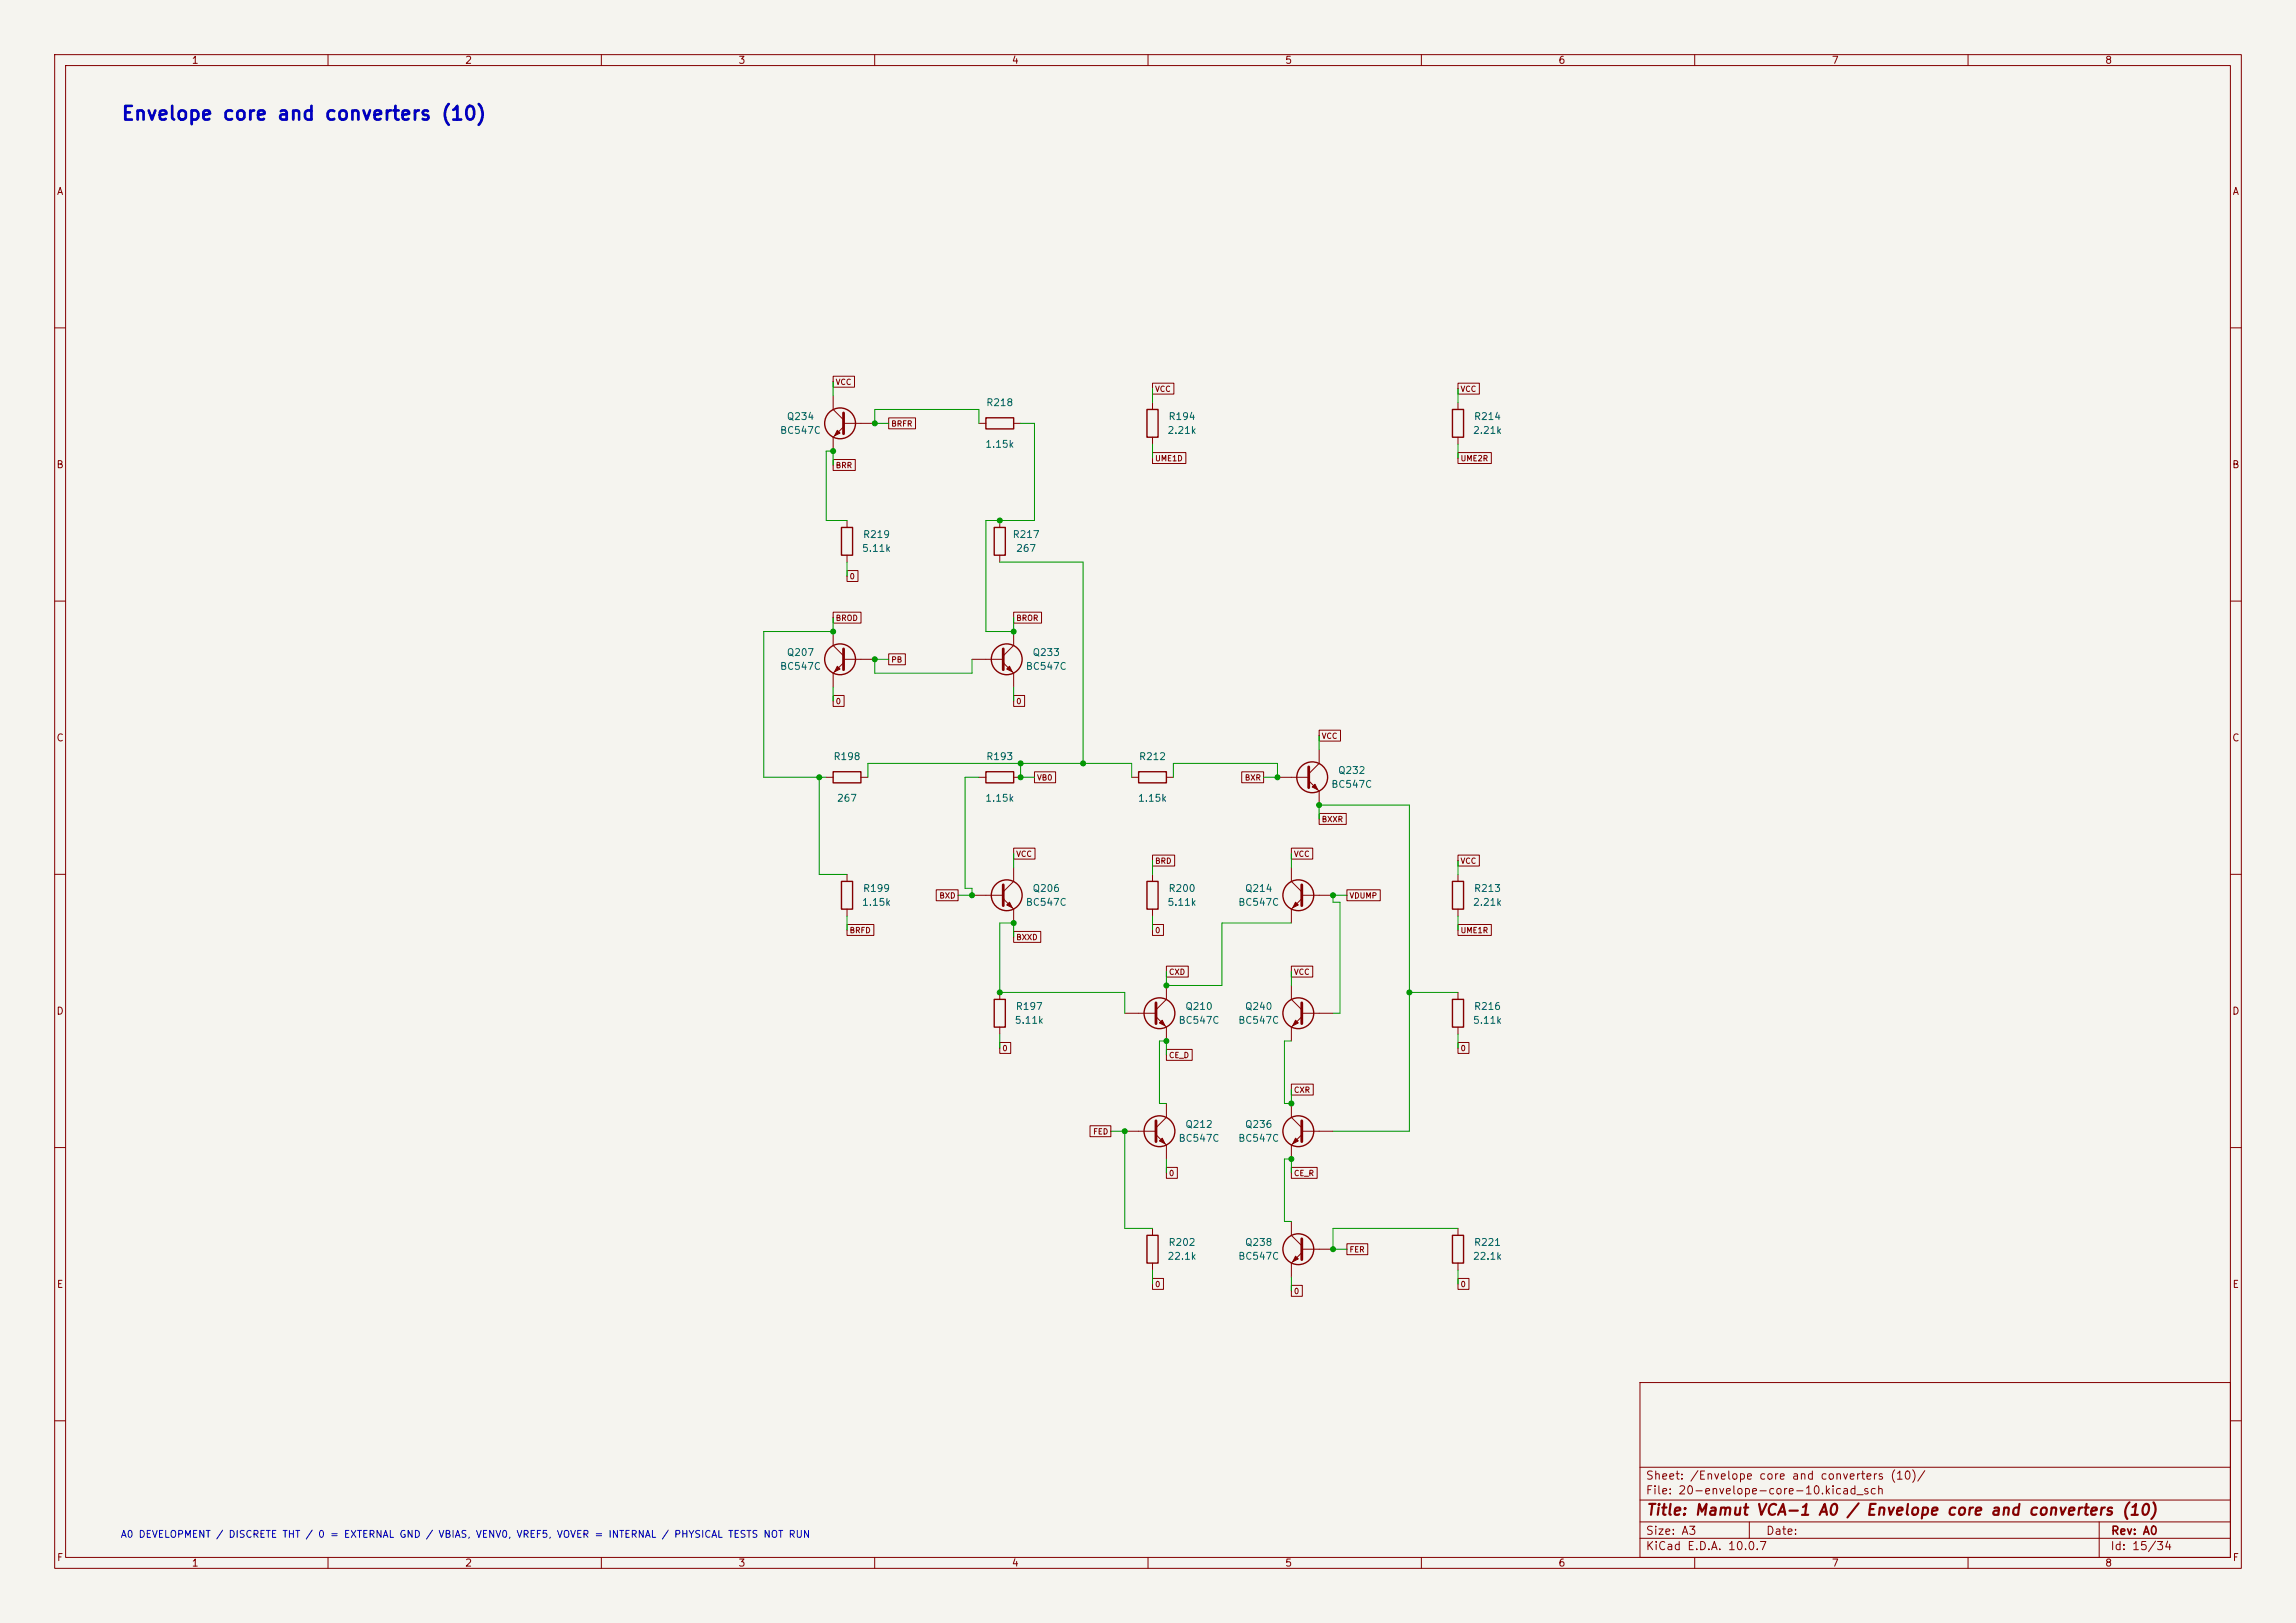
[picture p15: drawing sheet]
<svg xmlns="http://www.w3.org/2000/svg" width="420mm" height="297mm" viewBox="0 0 420 297" stroke-linecap="round" stroke-linejoin="round" font-family="sans-serif">
<defs><g id="words">
<text font-size="2.5" fill="#0000c2" x="22.1" y="22.6">Envelope core and converters (10)</text>
<text font-size="2" fill="#840000" x="301" y="277.8">Title: Mamut VCA-1 A0 / Envelope core and converters (10)</text>
<g font-size="1.5" fill="#840000">
<text x="300.9" y="273.8">File: 20-envelope-core-10.kicad_sch</text>
<text x="300.9" y="271.1">Sheet: /Envelope core and converters (10)/</text>
<text x="300.9" y="281.2">Size: A3</text>
<text x="322.9" y="281.2">Date:</text>
<text x="386" y="281.2">Rev: A0</text>
<text x="300.9" y="284">KiCad E.D.A. 10.0.7</text>
<text x="385.9" y="284">Id: 15/34</text>
</g>
<g font-size="1.3" fill="#840000">
<text x="35" y="12">1</text>
<text x="85" y="12">2</text>
<text x="135" y="12">3</text>
<text x="185" y="12">4</text>
<text x="235" y="12">5</text>
<text x="285" y="12">6</text>
<text x="335" y="12">7</text>
<text x="385" y="12">8</text>
<text x="10.3" y="36">A</text>
<text x="408.3" y="36">A</text>
<text x="10.2" y="86">B</text>
<text x="408.2" y="86">B</text>
<text x="10.2" y="136">C</text>
<text x="408.2" y="136">C</text>
<text x="10.2" y="186">D</text>
<text x="408.2" y="186">D</text>
<text x="10.3" y="236">E</text>
<text x="408.3" y="236">E</text>
<text x="10.3" y="286">F</text>
<text x="35" y="287">1</text>
<text x="85" y="287">2</text>
<text x="135" y="287">3</text>
<text x="185" y="287">4</text>
<text x="235" y="287">5</text>
<text x="285" y="287">6</text>
<text x="335" y="287">7</text>
<text x="385" y="287">8</text>
<text x="408.3" y="286">F</text>
</g>
<g font-size="1.3" fill="#006464">
<text x="143.8" y="77.2">Q234</text>
<text x="180.3" y="74.6">R218</text>
<text x="213.6" y="77.2">R194</text>
<text x="269.5" y="77.2">R214</text>
<text x="142.6" y="79.7">BC547C</text>
<text x="180.1" y="82.2">1.15k</text>
<text x="213.5" y="79.7">2.21k</text>
<text x="269.3" y="79.7">2.21k</text>
<text x="157.6" y="101.3">5.11k</text>
<text x="157.8" y="98.8">R219</text>
<text x="185.1" y="98.8">R217</text>
<text x="185.8" y="101.3">267</text>
<text x="142.6" y="122.9">BC547C</text>
<text x="143.8" y="120.3">Q207</text>
<text x="187.5" y="122.9">BC547C</text>
<text x="188.8" y="120.3">Q233</text>
<text x="152.4" y="139.4">R198</text>
<text x="180.3" y="139.4">R193</text>
<text x="208.2" y="139.4">R212</text>
<text x="244.7" y="141.9">Q232</text>
<text x="153" y="147">267</text>
<text x="180.1" y="147">1.15k</text>
<text x="208.1" y="147">1.15k</text>
<text x="243.4" y="144.5">BC547C</text>
<text x="157.6" y="166.1">1.15k</text>
<text x="157.8" y="163.5">R199</text>
<text x="187.5" y="166.1">BC547C</text>
<text x="188.8" y="163.5">Q206</text>
<text x="213.5" y="166.1">5.11k</text>
<text x="213.6" y="163.5">R200</text>
<text x="226.4" y="166.1">BC547C</text>
<text x="227.6" y="163.5">Q214</text>
<text x="269.3" y="166.1">2.21k</text>
<text x="269.5" y="163.5">R213</text>
<text x="185.7" y="185.1">R197</text>
<text x="216.7" y="185.1">Q210</text>
<text x="227.6" y="185.1">Q240</text>
<text x="269.5" y="185.1">R216</text>
<text x="185.5" y="187.7">5.11k</text>
<text x="215.5" y="187.7">BC547C</text>
<text x="226.4" y="187.7">BC547C</text>
<text x="269.3" y="187.7">5.11k</text>
<text x="215.5" y="209.2">BC547C</text>
<text x="216.7" y="206.7">Q212</text>
<text x="226.4" y="209.2">BC547C</text>
<text x="227.6" y="206.7">Q236</text>
<text x="213.5" y="230.8">22.1k</text>
<text x="213.6" y="228.3">R202</text>
<text x="226.4" y="230.8">BC547C</text>
<text x="227.6" y="228.3">Q238</text>
<text x="269.3" y="230.8">22.1k</text>
<text x="269.5" y="228.3">R221</text>
</g>
<text font-size="1.3" fill="#0000c2" x="22" y="281.7">A0 DEVELOPMENT / DISCRETE THT / 0 = EXTERNAL GND / VBIAS, VENV0, VREF5, VOVER = INTERNAL / PHYSICAL TESTS NOT RUN</text>
<g font-size="1" fill="#840000">
<text x="152.8" y="70.7">VCC</text>
<text x="211.2" y="71.9">VCC</text>
<text x="267.1" y="71.9">VCC</text>
<text x="162.9" y="78.3">BRFR</text>
<text x="152.8" y="85.9">BRR</text>
<text x="211.2" y="84.6">UME1D</text>
<text x="267.1" y="84.6">UME2R</text>
<text x="155.3" y="106.2">0</text>
<text x="152.8" y="113.9">BROD</text>
<text x="185.8" y="113.9">BROR</text>
<text x="162.9" y="121.5">PB</text>
<text x="152.8" y="129.1">0</text>
<text x="185.8" y="129.1">0</text>
<text x="241.7" y="135.4">VCC</text>
<text x="189.6" y="143.1">VB0</text>
<text x="227.6" y="143.1">BXR</text>
<text x="241.7" y="150.7">BXXR</text>
<text x="185.8" y="157">VCC</text>
<text x="211.2" y="158.3">BRD</text>
<text x="236.6" y="157">VCC</text>
<text x="267.1" y="158.3">VCC</text>
<text x="171.7" y="164.7">BXD</text>
<text x="246.8" y="164.7">VDUMP</text>
<text x="155.3" y="171">BRFD</text>
<text x="185.8" y="172.3">BXXD</text>
<text x="211.2" y="171">0</text>
<text x="267.1" y="171">UME1R</text>
<text x="213.7" y="178.6">CXD</text>
<text x="236.6" y="178.6">VCC</text>
<text x="183.3" y="192.6">0</text>
<text x="213.7" y="193.9">CE_D</text>
<text x="267.1" y="192.6">0</text>
<text x="236.6" y="200.2">CXR</text>
<text x="199.9" y="207.8">FED</text>
<text x="213.7" y="215.5">0</text>
<text x="236.6" y="215.5">CE_R</text>
<text x="246.8" y="229.4">FER</text>
<text x="211.2" y="235.8">0</text>
<text x="236.6" y="237">0</text>
<text x="267.1" y="235.8">0</text>
</g>
</g></defs>
<path d="M0 0h420v297h-420z" fill="#f5f4ef" stroke="#f5f4ef" stroke-width=".18"/>
<g fill="none" stroke="#840000" stroke-width=".18">
<path d="M10 10h400v277h-400zM12 12h396v273h-396zM60 10v2M110 10v2M160 10v2M210 10v2M260 10v2M310 10v2M360 10v2M10 60h2M152.4 68.8h3.9v2.1h-3.9zM152.4 72.4v2.5l1.9 1.9"/>
<path d="M154.3 78.1l-1.9 1.9v2.6M154.3 77.5h5.7M162.6 76.5h4.9v2h-4.9zM179.1 77.5h1.2M185.4 77.5h1.3M210.8 70.1h3.9v2h-3.9zM210.8 73.7v1.2M266.7 70.1h3.9v2h-3.9zM266.7 73.7v1.2M408 60h2M152.4 84.1h4.1v2h-4.1zM154.9 95.3v1.2"/>
<path d="M182.9 95.3v1.2M210.8 82.8h6.1v2h-6.1zM210.8 80v1.3M266.7 82.8h6.1v2h-6.1zM266.7 80v1.3M10 110h2M152.4 112h5.1v2h-5.1zM152.4 115.6v2.5l1.9 1.9M154.9 104.4h2v2h-2zM154.9 101.6v1.3M162.6 119.6h3v2.1h-3zM182.9 101.6v1.3"/>
<path d="M185.4 112h5.1v2h-5.1zM185.4 115.6v2.5l-1.9 1.9M408 110h2M152.4 127.3h2v2h-2zM154.3 120.7h5.7M154.3 121.3l-1.9 1.9v2.5M177.8 120.7h5.7M183.5 121.3l1.9 1.9v2.5M185.4 127.3h2v2h-2zM241.3 133.6h3.9v2h-3.9zM241.3 137.2v2.5l-1.9 1.9M10 160h2"/>
<path d="M151.1 142.2h1.3M157.5 142.2h1.2M179.1 142.2h1.2M185.4 155.2h3.9v2h-3.9zM185.4 142.2h1.3M185.4 158.8v2.5l-1.9 1.9M189.2 141.2h3.9v2h-3.9zM207 142.2h1.3M210.8 156.5h4.1v2h-4.1zM213.4 142.2h1.2M227.1 141.2h4v2h-4zM233.7 142.2h5.7"/>
<path d="M236.2 155.2h3.9v2h-3.9zM236.2 158.8v2.5l1.9 1.9M239.4 142.9l1.9 1.9v2.5M241.3 148.9h5v2h-5zM266.7 156.5h3.9v2h-3.9zM408 160h2M154.9 169.2h4.9v2h-4.9zM154.9 160v1.3M154.9 166.4v1.2M171.3 162.8h4v2h-4zM177.8 163.8h5.7M183.5 164.5l1.9 1.9v2.5"/>
<path d="M185.4 170.4h5v2.1h-5zM210.8 169.2h2v2h-2zM210.8 160v1.3M210.8 166.4v1.2M213.4 176.8h4v2h-4zM236.2 176.8h3.9v2h-3.9zM238.1 164.5l-1.9 1.9v2.5M238.1 163.8h5.7M246.4 162.8h6.1v2h-6.1zM266.7 169.2h6.1v2h-6.1zM266.7 160v1.3M266.7 166.4v1.2"/>
<path d="M182.9 190.8h2v2h-2zM182.9 181.6v1.3M182.9 188v1.2M205.7 185.4h5.8M211.5 186.1l1.9 1.9v2.5M213.4 192h4.7v2h-4.7zM213.4 180.3v2.6l-1.9 1.9M236.2 198.4h4v2h-4zM236.2 180.3v2.6l1.9 1.9M238.1 185.4h5.7M238.1 186.1l-1.9 1.9v2.5M266.7 190.8h2v2h-2z"/>
<path d="M266.7 181.6v1.3M266.7 188v1.2M10 210h2M199.4 206h3.8v2h-3.8zM205.7 207h5.8M211.5 207.6l1.9 2v2.5M213.4 213.6h2v2h-2zM213.4 201.9v2.6l-1.9 1.9M236.2 213.6h4.7v2h-4.7zM236.2 201.9v2.6l1.9 1.9M238.1 207h5.7M238.1 207.6l-1.9 2v2.5"/>
<path d="M408 210h2M210.8 233.9h2v2.1h-2zM210.8 224.8v1.3M210.8 231.1v1.3M236.2 235.2h2v2h-2zM236.2 223.5v2.6l1.9 1.9M238.1 229.2l-1.9 1.9v2.6M238.1 228.6h5.7M246.4 227.6h3.8v2h-3.8zM266.7 233.9h2v2.1h-2zM266.7 224.8v1.3M266.7 231.1v1.3"/>
<path d="M300 253h108v32h-108zM10 260h2M300 278.5h108M300 274.5h108M300 268.5h108M320 278.5v3M384 278.5v6.5M408 260h2M60 285v2M110 285v2M160 285v2M210 285v2"/>
<path d="M260 285v2M300 281.5h108M310 285v2M360 285v2"/>
</g>
<g fill="none" stroke="#840000" stroke-width=".25">
<path d="M180.3 76.5h5.1v2h-5.1zM209.8 74.9h2v5.1h-2zM265.7 74.9h2v5.1h-2zM153.9 96.5h2.1v5.1h-2.1zM181.9 96.5h2v5.1h-2zM152.4 141.2h5.1v2.1h-5.1zM180.3 141.2h5.1v2.1h-5.1zM208.3 141.2h5.1v2.1h-5.1zM153.9 161.3h2.1v5.1h-2.1zM209.8 161.3h2v5.1h-2zM265.7 161.3h2v5.1h-2zM181.9 182.9h2v5.1h-2z"/>
<path d="M265.7 182.9h2v5.1h-2zM209.8 226.1h2v5h-2zM265.7 226.1h2v5h-2z"/>
<circle cx="153.7" cy="77.5" r="2.82"/>
<circle cx="153.7" cy="120.6" r="2.82"/>
<circle cx="184.1" cy="120.6" r="2.82"/>
<circle cx="240" cy="142.2" r="2.82"/>
<circle cx="184.1" cy="163.8" r="2.82"/>
<circle cx="237.5" cy="163.8" r="2.82"/>
<circle cx="212.1" cy="185.4" r="2.82"/>
<circle cx="237.5" cy="185.4" r="2.82"/>
<circle cx="212.1" cy="207" r="2.82"/>
<circle cx="237.5" cy="207" r="2.82"/>
<circle cx="237.5" cy="228.6" r="2.82"/>
</g>
<path d="M154.3 75.6v3.8M154.3 118.7v3.9M183.5 118.7v3.9M239.4 140.3v3.8M183.5 161.9v3.8M238.1 161.9v3.8M211.5 183.5v3.8M238.1 183.5v3.8M211.5 205.1v3.8M238.1 205.1v3.8M238.1 226.7v3.8" fill="none" stroke="#840000" stroke-width=".51"/>
<g fill="#840000" stroke="#840000" stroke-width=".18">
<path d="M212.1 208.8l.5-.5 .5 1z"/>
<path d="M237 186.7l.5 .5-1 .5z"/>
<path d="M237 229.9l.5 .5-1 .5z"/>
<path d="M153.2 121.9l.5 .5-1 .5z"/>
<path d="M184.7 121.9l.5 1-1.1-.5z"/>
<path d="M237 165.1l.5 .5-1 .5z"/>
<path d="M184.1 165.6l.6-.5 .5 1z"/>
<path d="M153.2 78.7l.5 .5-1 .6z"/>
<path d="M212.1 187.2l.5-.5 .5 1z"/>
<path d="M240 144l.5-.5 .5 1z"/>
<path d="M237 208.3l.5 .5-1 .5z"/>
</g>
<g fill="none" stroke="#009600" stroke-width=".18">
<path d="M152.4 69.9v2.5M162.6 77.5h-2.6v-2.6h19.1v2.6M186.7 77.5h2.5v17.8h-8.9v20.3h5.1v-2.6M210.8 71.1v2.6M266.7 71.1v2.6M152.4 85.1v-2.5h-1.3v12.7h3.8M210.8 81.3v2.5M266.7 81.3v2.5M152.4 113v2.6h-12.7v26.6h11.4M154.9 102.9v2.5M182.9 102.9h15.2v36.8M152.4 125.7v2.6"/>
<path d="M162.6 120.7h-2.6v2.5h17.8v-2.5M185.4 125.7v2.6M186.7 139.7v2.5h2.5M241.3 134.6v2.6M149.9 142.2v17.8h5M158.7 142.2v-2.5h48.3v2.5M179.1 142.2h-2.6v20.4h1.3v1.2h-2.5M185.4 156.2v2.6M210.8 157.5v2.5M214.6 142.2v-2.5h19.1v2.5h-2.6M236.2 156.2v2.6M241.3 149.9v-2.6h16.5v59.7h-14"/>
<path d="M266.7 157.5v2.5M154.9 167.6v2.6M185.4 171.5v-2.6h-2.5v12.7h22.8v3.8M210.8 167.6v2.6M236.2 168.9h-12.7v11.4h-10.1v-2.5M236.2 177.8v2.5M246.4 163.8h-2.6v1.3h1.3v20.3h-1.3M266.7 167.6v2.6M182.9 189.2v2.6M213.4 193v-2.5h-1.3v11.4h1.3M236.2 190.5h-1.3v11.4h1.3v-2.5M257.8 181.6h8.9"/>
<path d="M266.7 189.2v2.6M203.2 207h2.5v17.8h5.1M213.4 212.1v2.5M236.2 214.6v-2.5h-1.3v11.4h1.3M210.8 232.4v2.5M236.2 233.7v2.5M266.7 224.8h-22.9v3.8h2.6M266.7 232.4v2.5"/>
</g>
<g fill="#009600" stroke="#009600" stroke-width=".18">
<circle cx="236.2" cy="212.1" r=".46"/>
<circle cx="236.2" cy="201.9" r=".46"/>
<circle cx="243.8" cy="228.6" r=".46"/>
<circle cx="160" cy="77.5" r=".46"/>
<circle cx="152.4" cy="115.6" r=".46"/>
<circle cx="182.9" cy="95.3" r=".46"/>
<circle cx="185.4" cy="115.6" r=".46"/>
<circle cx="160" cy="120.7" r=".46"/>
<circle cx="152.4" cy="82.6" r=".46"/>
<circle cx="177.8" cy="163.8" r=".46"/>
<circle cx="233.7" cy="142.2" r=".46"/>
<circle cx="241.3" cy="147.3" r=".46"/>
<circle cx="185.4" cy="168.9" r=".46"/>
<circle cx="182.9" cy="181.6" r=".46"/>
<circle cx="186.7" cy="142.2" r=".46"/>
<circle cx="198.1" cy="139.7" r=".46"/>
<circle cx="186.7" cy="139.7" r=".46"/>
<circle cx="149.9" cy="142.2" r=".46"/>
<circle cx="205.7" cy="207" r=".46"/>
<circle cx="213.4" cy="190.5" r=".46"/>
<circle cx="213.4" cy="180.3" r=".46"/>
<circle cx="257.8" cy="181.6" r=".46"/>
<circle cx="243.8" cy="163.8" r=".46"/>
</g>
<use href="#words"/>
</svg>
